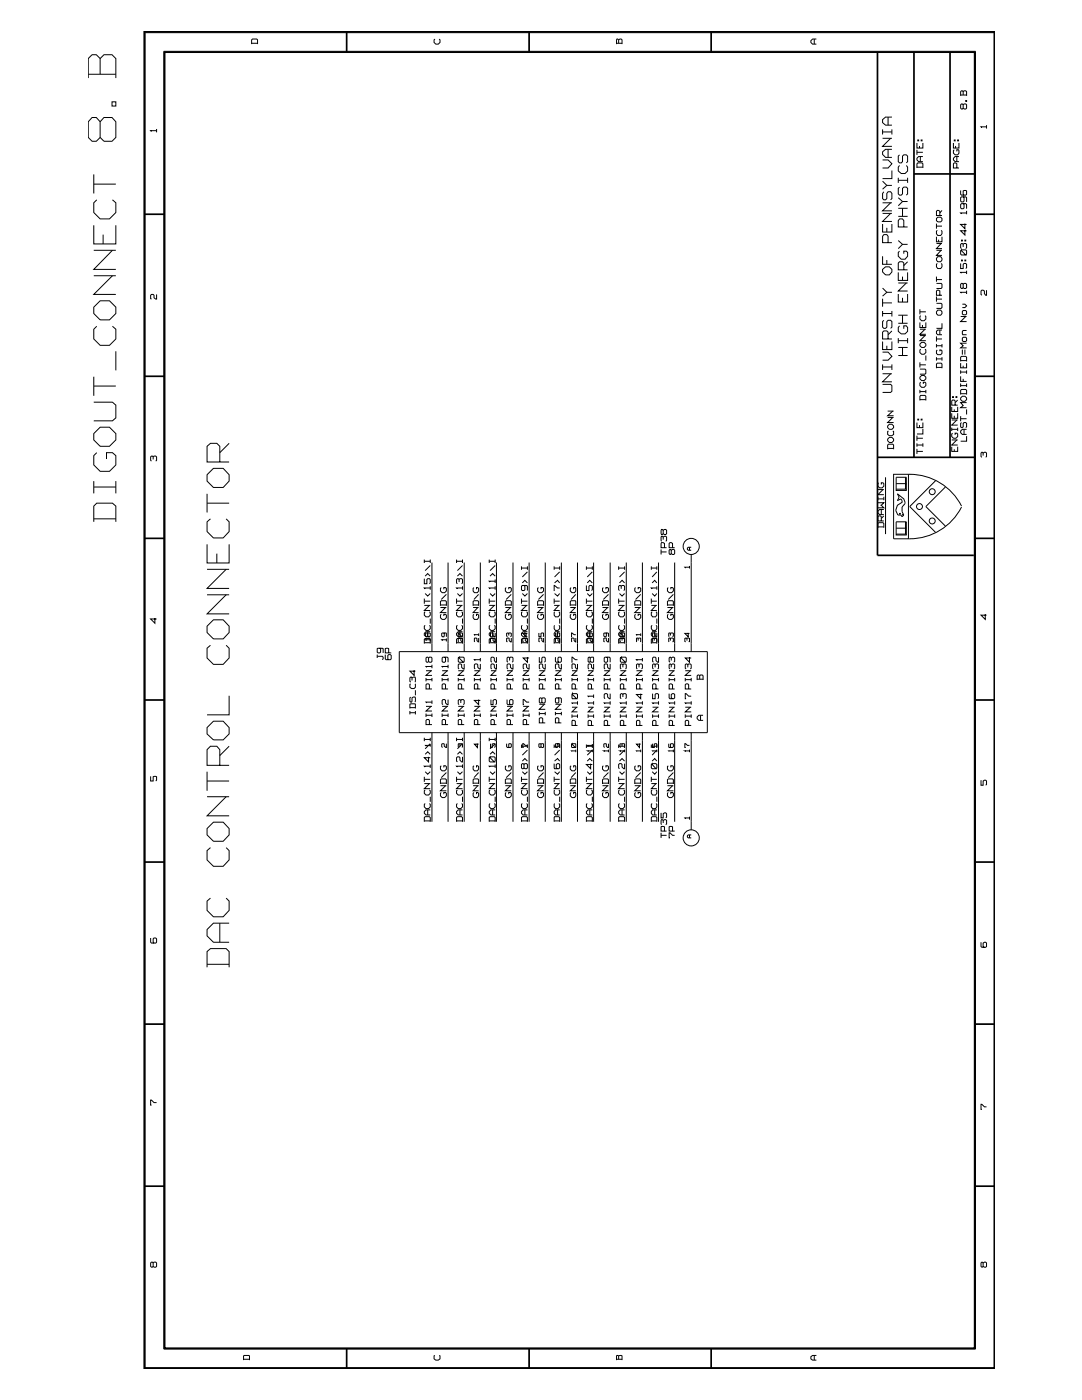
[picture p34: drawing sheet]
<svg xmlns="http://www.w3.org/2000/svg" width="216mm" height="279mm" viewBox="0 0 216 279" stroke-linecap="round" stroke-linejoin="round" font-family="sans-serif">
<g fill="none" stroke="#000" stroke-width=".2">
<path d="M17.6 14.8h5.5M20 14.8v-3.1l.7-.8h1.7l.7 .8v3.9M20 11.7l-.8-.8h-.8l-.8 .8v3.9M29 6.5h169.4v266.5h-169.4zM32.7 10.2h161.9v259h-161.9zM50.2 8.8v-.8l.2-.2h.8l.2 .2v.8M50.2 8.6h1.2M86.8 7.8l-.2 .2v.5l.4 .3h.5l.3-.3v-.5l-.2-.2M123 8.6h1.1M123.4 8.6v-.6l.6-.2 .1 .2v.8M123.4 8l-.3-.2-.1 1M162.5 7.8v1"/>
<path d="M162.9 7.8h-.8l-.3 .3v.4l.3 .3h.8M191.7 19h1.2M192.2 19v-.7l.2-.2h.3l.2 .2v.8M192.2 18.3l-.2-.2-.3 .2v.8M18.7 34.8v3.8M18.7 36.7h4.4M19.3 39.9l-.6 .6v1.9l1.3 1.3h1.8l1.3-1.3v-1.9l-.7-.6M20 24.3l-.8-.8h-.8l-.8 .8v3.1l.8 .8h.8l.8-.8M20.7 23.5h1.7l.7 .8v3.1l-.7 .8h-1.7l-.7-.8v-3.1zM22.4 20.3h.7v.9h-.7zM31.2 26.1h-1.1l.1 .1M31.2 25.7v.7"/>
<path d="M176.1 31.9h1.1l.8 .8-.8 .8h-1.1M176.1 25.8v1M176.1 36.2l.9 .8M176.1 27.6h1.9M176.1 26.3h1.9M176.4 38.3l-.3 .3v1l.3 .3h.3l.3-.3v-1l.2-.3h.5l.3 .3v1l-.3 .3M177.2 23.4v1.6M177.2 29.8v1.6M177.7 27.6l-1.6 1.6h1.9M178 37h-1l-.9 .8M178 34v1.6h-1.9M178 29.8h-1.3l-.6 .5v.5l.6 .6h1.3"/>
<path d="M178 23.4h-1.3l-.6 .5v.6l.6 .5h1.3M178 25.8v1M179.2 35.5v1M179.2 39.5l.9 .7M179.2 36h1.9M179.5 37.3l-.3 .3v1.1l.3 .2h.3l.3-.2v-1.1l.2-.3h.5l.3 .3v1.1l-.3 .2M179.5 33l-.3 .4v.7l.6 .5h.8l.5-.5v-.7l-.3-.4M179.5 30.9l-.3 .3v1.1l.3 .2h.3l.3-.2v-1.1l.2-.3h.5l.3 .3v1.1l-.3 .2M181.1 35.5v1M183 33.5v-.8l.1-.2h.9l.1 .2v.8M183 28.5v1h1.1v-1M183 33.4h1.1"/>
<path d="M183 29.9v1M183 30.4h1.1M183.1 27.9h.2v.2h-.2zM183.5 29.1v.4M183.6 31.2v1.1M183.8 27.9h.2v.2h-.2zM184.1 31.2h-.8l-.3 .4v.3l.3 .4h.8M190.2 28.5v1h1.1v-1M190.4 27.9h.2v.2h-.2zM190.4 29.9l-.2 .2v.5l.4 .3h.5l.2-.3v-.7h-.4v.3M190.7 29.1v.4M190.9 33.5v-.8l-.5-.2-.2 .2v.8h1.1"/>
<path d="M190.9 31.2v1.1M191.1 27.9h.2v.2h-.2zM191.3 31.2h-.7l-.4 .4v.3l.4 .4h.7M191.7 38v.8l.2 .1h.8l.2-.1v-.7h-.7v.7l.2 .1M192.2 39.3l.2 .2v.6l-.2 .2h-.3l-.2-.2v-.6l.2-.2h.8l.2 .2v.8M192.2 20.9l-.2-.2-.3 .2v.7l.2 .2 .3-.2M192.4 20.7h.3l.2 .2v.7l-.2 .2h-.3l-.2-.2v-.7zM192.7 20.1h.2v.1h-.2zM196.8 25.3h-1.1l.2 .2M196.8 25v.7M18.7 45v3.7h4.4v-3.7M18.7 50h4.4"/>
<path d="M18.7 55h4.4M20.6 46.8v1.9M22.4 55l-3.7 3.8h4.4M22.4 50l-3.7 3.8h4.4M31.2 58.8v.9l-.5-.3v-.5l-.1-.1h-.4l-.1 .1v.7l.1 .1M176.1 53.8l.6-.5h.8l.5 .5v.5l-.5 .6h-.8l-.6-.6zM176.1 51.1v1.6h1.9M176.1 44.7v1.6h1.9v-1.6M176.1 59.6v1.6M176.1 57.5l.9 .8M176.1 42.6h1.9M176.1 40.5h1.9"/>
<path d="M177 45.5v.8M177 51.9v.8M177.2 48.4v-1.2l-.2-.4h-.6l-.3 .4v1.2h1.9M177.7 42.6l-1.6 1.6h1.9M177.7 40.5l-1.6 1.6h1.9M178 58.3h-1l-.9 .8M179.2 58.7v1.6h1.9v-1.6M179.2 54.4v1.6h1.9v-1.6M179.2 56.5h1.9M179.2 48l.9 .8M179.2 43.2h1.9M179.2 41.6h1.9"/>
<path d="M179.5 50.1l-.3 .3v.7l.6 .6h.8l.5-.6v-.7l-.3-.3h-.5v.5M180.1 41.6v1.6M180.1 55.2v.8M180.1 59.4v.9M180.3 53.8v-1.3l-.2-.3h-.6l-.3 .3v1.3h1.9M180.3 45.3v-1.3l-.2-.3h-.6l-.3 .3v1.3h1.9M180.8 56.5l-1.6 1.6h1.9M181.1 48.8h-1l-.9 .8M181.1 40.2h-1l-.9 .9M181.1 52.2l-.8 .8M186.9 56.6h.9l.2 .1v.7l-.2 .2h-.9M186.9 47.2v1.1h1.1v-1.1"/>
<path d="M186.9 43.6l.2-.3h.6l.3 .3v.4l-.3 .3h-.6l-.2-.3zM186.9 44.6v1M186.9 55.2v1M186.9 59.2v1M186.9 59.7h1.1M186.9 55.8h1.1M186.9 50h1.1M186.9 48.6h1.1M186.9 45.1h1.1M187 52.6l-.1 .1v.6l.2 .3h.6l.3-.3v-.6l-.2-.1M187 46l-.1 .1v.6l.2 .3h.6l.3-.3v-.6l-.2-.1M187.1 51.2h.6l.3 .4v.3l-.3 .3h-.6l-.2-.3v-.3z"/>
<path d="M187.3 47.8v.5M187.5 58.9v-.8l-.5-.2-.1 .2v.8h1.1M187.5 43v-.8l-.5-.2-.1 .2v.8h1.1M187.8 50l-.9 1h1.1M187.8 48.6l-.9 1h1.1M188 42l-.5 .5M191.7 52.6v1h.5v-.9l.2-.1h.3l.2 .1v.7l-.2 .2M191.7 50l.2-.1v.1l.8 .9h-.8l-.2-.2zM191.9 51.9h.1v.2h-.1zM191.9 47.9h.1v.2h-.1zM191.9 49.9h.8l.2 .1v.7l-.2 .2M192.2 56.7l.2-.1h.3l.2 .1v.7l-.2 .2h-.3l-.2-.2z"/>
<path d="M192.2 56.7l-.2-.1-.3 .1v.7l.2 .2 .3-.2M192.2 49.3v-.5l-.3-.2-.2 .2v.6l.2 .2M192.2 48.8l.2-.2h.3l.2 .2v.6l-.2 .2M192.2 40.6l.2 .2v.7l-.2 .2h-.3l-.2-.2v-.7l.2-.2h.8l.2 .2v.9M192.5 51.9h.2v.2h-.2zM192.5 47.9h.2v.2h-.2zM192.5 45.9v1l-.8-.8h1.2M192.5 44.6v1l-.8-.8h1.2M192.9 58.3h-1.2l.2 .2M192.9 54.4h-1.2l.2 .1M192.9 42.5h-1.2l.2 .2M192.9 42.1v.7"/>
<path d="M192.9 54v.7M192.9 58v.7M196.8 57.9v1h-.1l-.3-.3v-.5l-.2-.2-.5 .2v.7l.2 .1M18.7 61.3l1.3-1.3h1.8l1.3 1.3v1.3l-1.3 1.2h-1.8l-1.3-1.2zM18.7 75.2v3.8M18.7 77h4.4M19.3 65.1l-.6 .6v1.9l1.3 1.3h1.8l1.3-1.3v-1.9l-.7-.6M23.1 70.1v3.8M176.1 76.7h1.6l.3 .3v1.1l-.3 .2h-1.6M176.1 70.3h1.1l.8 .8-.8 .8h-1.1M176.1 68.2v1.6h1.9v-1.6M176.1 74.6h1.9"/>
<path d="M176.1 62.1v1.1M176.1 72.7v1.1M176.1 73.2h1.9M176.1 62.6h1.9M176.1 60.5h1.9M176.4 63.9l-.3 .3v1.1l.3 .2h.3l.3-.2v-1.1l.2-.3h.5l.3 .3v1.1l-.3 .2M177 69v.8M177.2 67.6v-1.3l-.2-.3h-.6l-.3 .3v1.3h1.9M177.7 74.6l-1.6 1.6h1.9M178 62.1v1.1M178 72.7v1.1M178 66l-.8 .8"/>
<path d="M179.2 71h1.9M179.2 69.3h1.9M179.2 67.5v1M179.2 68h1.9M179.2 64.5h1.9M179.2 62.9h1.9M179.5 65l-.3 .4v.7l.6 .5h.8l.5-.5v-.7l-.3-.4h-.5v.6M180.1 62.9v1.6M180.1 69.3v1.7M181.1 67.5v1M183.6 79.9v-.8l.1-.2h.9l.1 .2v.8M183.6 73.7h1l.1 .1v.7l-.1 .2h-1"/>
<path d="M183.6 68.7l.3-.4h.5l.3 .4v.3l-.3 .3h-.5l-.3-.3zM183.6 64.3v1.1h1.1v-1.1M183.6 79.8h1.1M183.6 61.7v1M183.6 72.3v1M183.6 77.8v.7M183.6 78.1h1.1M183.6 72.8h1.1M183.6 67h1.1M183.6 65.7h1.1M183.6 62.2h1.1M183.7 76.3l-.1 .2v.5l.3 .3h.5l.3-.3v-.5l-.1-.2h-.4v.3"/>
<path d="M183.7 69.7l-.1 .1v.6l.3 .3h.5l.3-.3v-.6l-.1-.1M183.7 63l-.1 .2v.5l.3 .3h.5l.3-.3v-.5l-.1-.2M183.9 74.9h.5l.3 .4v.3l-.3 .3h-.5l-.3-.3v-.3zM184.1 64.9v.5M184.6 67l-1 1h1.1M184.6 65.7l-1 1h1.1M184.7 71v1M184.7 77.8v.7M186.9 73.5v-.9l.1-.1h.8l.2 .1v.9M186.9 60.5h.9l.2 .2v.7l-.2 .2h-.9M186.9 73.3h1.1M186.9 67.1v1.1"/>
<path d="M186.9 68.7v.6M186.9 71.3v.7M186.9 71.6h1.1M186.9 69h1.1M186.9 67.6h1.1M187 69.8l-.1 .2v.5l.2 .3h.6l.3-.3v-.5l-.5-.2v.3M187.1 61.9h.6l.3 .3v.4l-.3 .3h-.6l-.2-.3v-.4zM187.5 65.9v.9M188 65.9h-.9l-.2 .2v.4l.2 .3h.9M188 64.5v1h-1.1M188 68.7v.6M188 71.3v.7"/>
<path d="M190.1 79.2h.1v.1h-.1zM190.8 79.2h.1v.1h-.1zM191.1 79.8l-.5 .5M191.7 79.4l.3-.3h.5l.4 .3v.4l-.4 .3h-.5l-.3-.3zM191.7 78.7v-.8l.2-.2h.8l.2 .2v.8M191.7 75.1v1h1.2M191.7 72.5v.9h1.2v-.9M191.7 72.1v-.8l.2-.2h.8l.2 .2v.8M191.7 73.9v.7M191.7 76.5v.7M191.7 78.6h1.2M191.7 77h1.2"/>
<path d="M191.7 74.3h1.2M191.7 72h1.2M191.7 63.2h1.2M192 67.5l.2-.2h.5l.2 .2v.5l-.2 .2h-.5l-.2-.2zM192 60.7h.5l.4 .3-.4 .4h-.5M192 69.8v1M192 66.8h.9M192.2 62h.5l.2 .1v.6l-.2 .1h-.5l-.2-.1v-.6zM192.2 73v.4M192.2 75.6v.5M192.5 69.8v1M192.7 63.2l-1 1h1.2"/>
<path d="M192.9 68.5h-1.2l.5 .5-.5 .4h1.2M192.9 66h-.7l-.2 .1v.5l.2 .2M192.9 73.9v.7M192.9 76.5v.7M18.7 80.3h3.7l.7 .6v2.5l-.7 .6h-3.7M18.7 96v2.5M18.7 97.2h4.4M19.3 90.3l-.6 .6v1.9l1.3 1.3h1.8l1.3-1.3v-1.9l-.7-.6h-1.1v1.3M20 85.3h1.8l1.3 1.2v1.3l-1.3 1.3h-1.8l-1.3-1.3v-1.3zM23.1 96v2.5M30.6 91.7v-.5l-.4-.2-.1 .2v.7l.1 .1M30.6 91.2l.1-.2h.4l.1 .2v.7l-.1 .1"/>
<path d="M41.3 94.7l1.3-1.2h1.9l1.2 1.2v1.3l-1.2 1.3h-1.9l-1.3-1.3zM41.3 98.6v3.7M43.9 92.2v-3.1l-.6-.6h-1.3l-.7 .6v3.1h4.4M45.7 88.5l-1.8 1.8M175.2 99.1v.7M175.2 99.6h1.2M175.2 97.7h1.2M175.3 96.4l-.1 .1v.5l.3 .4h.5l.4-.4v-.5l-.2-.1h-.3v.3M176.2 97.7l-1 1h1.2M176.4 99.1v.7M176.7 95.2v11.4M177.1 89.7v-.9l.2-.2h.8l.2 .2v.9"/>
<path d="M177.1 89.5h1.2M177.1 83.3h1.2M177.1 82h1.2M177.3 86l-.2 .1v.6l.4 .3h.5l.3-.3v-.6l-.2-.1M177.5 87.3h.5l.3 .3v.4l-.3 .3h-.5l-.4-.3v-.4zM177.5 84.7h.5l.3 .3v.3l-.3 .4h-.5l-.4-.4v-.3zM178.1 83.3l-1 1h1.2M178.1 82l-1 1h1.2M178.3 94.6v12.9a16.5 16.5 0 0 0 7.8-.9 11.6 11.6 0 0 0 5.8-5.4M178.3 94.7h3.3M178.8 95.2h2v2.7h-2zM178.8 96.5h2"/>
<path d="M179.1 98.6l1.2 1 .3 .6v.3l-.6 .7v.9l.3 .7-.3 .3-.3-.3h-.5l-.5-.9 .4-1.1 .9-.6v-.3l-.3-.3-.6 .3 .3-.7zM180.7 95.2v2.4h-1.9M181.3 94.7v12.8M181.5 94.7a11.6 11.6 0 0 1 10.4 6.3M183 84.3v1h1.1v-1M183 87v1M183 88.5v.7M183 89.6v1M183 90.1h1.1M183 88.8h1.1M183 87.5h1.1M183.1 83.7h.2v.1h-.2z"/>
<path d="M183.5 84.8v.5M183.8 83.7h.2v.1h-.2zM184.1 85.6v1h-1.1M184.1 88.5v.7M186.7 95.9l-5.2 5.2 5.2 5.2M188.6 97.2l-3.9 3.9 3.9 3.9M189.9 89.2v.9h1.2v-.9M189.9 82.5v1h1.2v-1M189.9 81.2v.9h1.2v-.9M189.9 87.8h1.2M189.9 85.3v.7M189.9 85.7h1.2"/>
<path d="M189.9 83.8h1.2M190.1 86.4l-.2 .2v.5l.3 .4h.6l.3-.4v-.5l-.2-.2h-.3v.4M190.4 81.7v.4M190.4 83v.5M190.4 89.7v.4M190.6 80.9v-.9l-.2-.2h-.3l-.2 .2v.9h1.2M190.9 87.8l-1 1h1.2M190.9 83.8l-1 1h1.2M191.1 85.3v.7M191.7 83.1v1M191.7 83.6h1.2M191.9 84.3l-.2 .2v.7l.3 .1 .2-.1v-.7l.2-.2h.3l.2 .2v.7l-.2 .1"/>
<path d="M192.4 85.7v1M192.9 87v1.1h-1.2M192.9 85.7h-.9l-.3 .3v.4l.3 .3h.9M192.9 80.3h-1.2l.5 .6-.5 .5h1.2M192.9 81.7v1M196.2 90.9v-.5l-.3-.1-.2 .1v.7l.2 .2M196.2 90.4l.2-.1 .4 .1v.7l-.1 .2M18.7 104.1v-3.1l.6-.6h3.1l.7 .6v3.1M18.7 103.5h4.4M41.3 108.6v3.8h4.4v-3.8M41.3 118.7h4.4M41.3 113.6h4.4"/>
<path d="M41.3 100.4h4.4M42 103.5l-.7 .6v2l1.3 1.3h1.9l1.2-1.3v-2l-.6-.6M43.3 110.5v1.9M45.1 118.7l-3.8 3.8h4.4M45.1 113.6l-3.8 3.8h4.4M84.7 115.5v1h.5v-.8l.1-.2h.4l.2 .2v.6l-.2 .2M84.7 111.7v.7M84.7 119.5v1M84.7 120h1.2M84.7 112h1.2M84.8 118.4l.5 .6 .6-.6M84.8 115l.5-.5 .6 .5"/>
<path d="M85.9 117.3h-1.2l.1 .2M85.9 111.7v.7M85.9 117v.7M85.9 112.9l-1.1 1M86.2 112.3v17.7M88.1 117.3l-.2 .1v.5l.3 .4h.5l.4-.4v-.5l-.2-.1h-.3v.3M89.1 118.6l-1 1M89.4 112.3v17.7M91.1 111.7v.7M91.1 119.5v1M91.1 120h1.2M91.1 112h1.2"/>
<path d="M91.3 118.4l.5 .6 .5-.6M91.3 115l.5-.5 .5 .5M91.6 116.2v-.5l-.3-.2-.2 .2v.6l.2 .2M91.6 115.7l.2-.2h.3l.2 .2v.6l-.2 .2M92.3 117.3h-1.2l.2 .2M92.3 111.7v.7M92.3 117v.7M92.3 112.9l-1 1M92.6 112.3v17.7M94.6 117.3l-.2 .1v.5l.3 .4h.5l.3-.4v-.5l-.2-.1h-.2v.3M95.5 118.6l-.9 1M95.8 112.3v17.7"/>
<path d="M97.6 111.7v.7M97.6 119.5v1M97.6 120h1.2M97.6 112h1.2M97.8 118.4l.5 .6 .5-.6M97.8 115l.5-.5 .5 .5M98.8 117.3h-1.2l.2 .2M98.8 116h-1.2l.2 .2M98.8 111.7v.7M98.8 115.7v.6M98.8 117v.7M98.8 112.9l-1 1"/>
<path d="M99.1 112.3v17.7M101 117.3l-.2 .1v.5l.4 .4h.5l.3-.4v-.5l-.1-.1h-.4v.3M102 118.6l-1 1M102.4 112.3v17.7M104.1 113v.7M104.1 119.5v1M104.1 120h1.1M104.1 113.4h1.1M104.2 118.4l.5 .6 .5-.6M104.2 116.3l.5-.5 .5 .5M104.6 116.8l.1 .2v.7l-.1 .2h-.4l-.1-.2v-.7l.1-.2h.9l.1 .2v.9M105.2 113v.7"/>
<path d="M105.2 114.1l-1 1M105.6 112.3v17.7M107.4 117.3l-.1 .1v.5l.3 .4h.5l.4-.4v-.5l-.2-.1h-.4v.3M108.5 118.6l-1.1 1M108.8 112.3v17.7M110.6 113v.7M110.6 119.5v1M110.6 120h1.1M110.6 113.4h1.1M110.7 118.4l.6 .6 .4-.6M110.7 116.3l.6-.5 .4 .5M111.7 117.3h-.4l-.7-.5 .1 1.1"/>
<path d="M111.7 113v.7M111.7 114.1l-1 1M112 112.3v17.7M114 117.3l-.2 .1v.5l.3 .4h.5l.3-.4-.1-.6h-.3v.3M114.9 118.6l-.9 1M115.2 112.3v17.7M117 116.8v1.1h.5v-.9l.2-.2h.3l.2 .2v.7l-.2 .2M117 113v.7M117 119.5v1M117 120h1.2M117 113.4h1.2M117.2 118.4l.5 .6 .5-.6"/>
<path d="M117.2 116.3l.5-.5 .5 .5M118.2 113v.7M118.2 114.1l-1 1M118.4 112.3v17.7M120.4 117.3l-.2 .1v.5l.4 .4h.5l.3-.4v-.5l-.2-.1h-.3v.3M121.4 118.6l-1 1M121.8 112.3v17.7M123.4 113v.7M123.4 119.5v1M123.4 120h1.2M123.4 113.4h1.2M123.6 118.4l.5 .6 .5-.6"/>
<path d="M123.6 116.3l.5-.5 .5 .5M124 117.5v-.5l-.4-.2-.2 .2v.7l.2 .2M124 117l.1-.2h.4l.1 .2v.7l-.1 .2M124.6 113v.7M124.6 114.1l-1 1M125 112.3v17.7M126.8 117.3l-.1 .1v.5l.3 .4h.5l.3-.4v-.5l-.1-.1h-.4v.3M127.8 118.6l-1 1M128.2 112.3v17.7M130 113v.7M130 119.5v1M130 120h1.1"/>
<path d="M130 113.4h1.1M130.1 118.4l.5 .6 .5-.6M130.1 116.3l.5-.5 .5 .5M131.1 117.3h-1.1l.1 .2M131.1 113v.7M131.1 117v.7M131.1 114.1l-1 1M131.4 112.3v17.7M131.9 109.6v1.1M131.9 110.2h1.1M132.3 107.7v-.5l-.3-.2v1M132.3 107.2l.3-.2 .4 .2v.7l-.2 .1"/>
<path d="M132.3 105.8l.3-.1 .4 .1v.7l-.2 .2-.5-.2zM132.3 105.8l-.1-.1-.3 .1 .1 .9 .3-.2M132.6 109.3v-.8l-.6-.2-.1 1h1.1M133.3 117.3l-.1 .1v.5l.3 .4h.5l.4-.4v-.5l-.2-.1h-.3v.3M133.9 109.8l.3-.2 .4 .2v.7l-.1 .2-.6-.2zM133.9 109.8l-.1-.2-.3 .2v.7l.2 .2 .2-.2M134.2 109.3v-.8l-.5-.2-.2 .2v.8h1.1M134.4 118.6l-1.1 1M134.6 112.3v17.7M137.6 113.2h-.9l.1 .2M137.6 109.2v.6M137.6 112.9v.6"/>
<path d="M137.9 109.2h-.6l-.1 .2 .1 .4h.6M137.9 110.7v19.3M175.2 105.3v-.8l.1-.2h.9l.2 .2v.8M175.2 100.3h1.2l-.5 .5M175.2 105.2h1.2M175.7 100.8h.2l.5 .5h-1.2M175.9 104v-.9l-.2-.1h-.4l-.1 .1v.9h1.2M175.9 101.7v1M176.4 101.7h-.9l-.3 .3v.4l.3 .3h.9M176.4 103l-.5 .5M178.8 104.1h2v2.7h-2zM178.8 105.4h2"/>
<path d="M180 102.6l.3 .3M180.7 104.1v2.5h-1.9M30.9 123.4v1l-.8-.9h1.1M41.3 125l1.3-1.3h1.9l1.2 1.3v1.2l-1.2 1.3h-1.9l-1.3-1.3zM42 128.8l-.7 .6v1.9l1.3 1.3h1.9l1.2-1.3v-1.9l-.6-.6M45.7 138.9v3.8h-4.4M75.3 131h1l.2 .1v.4l-.2 .2M75.3 130.6v.7M75.8 129.4l.1 .1v.6l-.1 .2h-.4l-.1-.2v-.6l1-.1 .2 .1v.8M76.9 130.6v.9l.1 .2h.9l.2-.2v-.7l-.2-.2h-.3l-.2 .2v.7l.2 .2M77.6 130.3v-.8h-.7v.8h1.2M79.7 130h61.4v16.2h-61.4z"/>
<path d="M82 139.1l-.2 .2v.7l.3 .1 .1-.8 .6-.2v1M82 136.5l-.2 .1v.6l.3 .2h.5l.3-.2-.1-.7M82.2 135.8v-.5l-.2-.2-.2 .2v.7l.2 .1M82.2 135.3l.6-.2v1M82.6 133.8v1l-.8-.9h1.1M82.9 137.8v1M84.7 128.4v-.8l.1-.2h.9l.2 .2v.8M84.7 128.3h1.2M84.7 120.8h1.2M84.8 124.8l-.1 .2v.5l.3 .3h.5l.4-.3v-.5l-.2-.2M84.8 122.1l-.1 .2v.5l.3 .3h.5l.4-.3v-.5l-.2-.2M85 135.3v.7"/>
<path d="M85 135.6h1.2M85 133.9h1.2M85.3 126.4h-.4v.5l.2 .2 .2-.2M85.3 126.1v1M85.4 126.3l.5 .1v.5l-.2 .2h-.3l-.1-.2zM85.5 131.3l.2-.2h.3l.2 .2v.7l-.2 .2h-.3l-.2-.2zM85.5 131.3l-.2-.2-.3 .2v.7l.2 .2 .3-.2M85.7 137.5v-.8l-.2-.2h-.3l-.2 .2v.8h1.2M85.7 120.8l-1 1h1.2M85.9 127.7h-1l.2 .1M85.9 126.1h-.9l-.3 .3v.3l.3 .4h.9M85.9 123.4v1.1"/>
<path d="M85.9 127.4v.6M86 133.9l-1 .9h1.2M86.2 133h-1.2l.2 .2M86.2 132.7v.6M86.2 135.3v.7M86.2 139.8v.7M87.9 120.9v-.8l.2-.2h.8l.2 .2v.8M87.9 121.2h1.2M87.9 120.7h1.2M88.1 122.6l-.2 .2v.5l.3 .3h.5l.4-.3v-.5l-.2-.2h-.3v.3M88.2 135.3v.7M88.2 135.6h1.2"/>
<path d="M88.2 133.9h1.2M88.6 126.3v.8l-.5-.2v-.5l.9-.1 .1 .8M88.7 131.1l.2 .2v.7l-.2 .2h-.3l-.2-.2v-.7l.2-.2h.8l.2 .2v.9M88.9 137.5v-.8l-.2-.2h-.3l-.2 .2v.8h1.2M88.9 121.2l-1 1.1h1.2M89.1 127.7h-1l.2 .1M89.1 127.4v.6M89.2 133.9l-1 .9h1.2M89.4 139.6v1l-.5-.3v-.5l-.2-.2h-.3l-.2 .2v.7l.2 .1M89.4 133h-1.2l.2 .2M89.4 132.7v.6M89.4 135.3v.7"/>
<path d="M91.1 128.4v-.8l.2-.2h.8l.2 .2v.8M91.1 128.3h1.2M91.1 120.8h1.2M91.3 124.8l-.2 .2v.5l.3 .3h.5l.4-.3v-.5l-.2-.2M91.3 122.1l-.2 .2v.5l.3 .3h.5l.4-.3v-.5l-.2-.2M91.4 131.3l.2-.2v.2l.9 .9h-.9l-.2-.2zM91.4 135.3v.7M91.4 135.6h1.2M91.4 133.9h1.2M91.5 126.3l.7 .8h-.7zM91.5 126.3l.8 .1-.1 .7M91.6 131.1h.9l.1 .2v.7l-.1 .2"/>
<path d="M91.8 126.1v1M91.9 139.8l.2-.2h.4l.1 .2v.7l-.1 .1M92.1 137.5v-.8l-.2-.2h-.3l-.2 .2v.8h1.2M92.1 120.8l-1 1h1.2M92.3 127.3v.8l-.4-.3v-.4h-.5l.1 .7M92.3 126.1h-.9l-.3 .3v.3l.3 .4h.9M92.3 123.4v1.1M92.5 133.9l-1.1 .9h1.2M92.6 132.5v1l-.5-.3v-.5l-.2-.2h-.3l-.2 .2v.6l.2 .2M92.6 135.3v.7M94.4 120.9v-.8l.2-.2h.7l.2 .2v.8M94.4 121.2h1.1"/>
<path d="M94.4 120.7h1.1M94.6 122.6l-.2 .2v.5l.3 .3h.5l.3-.3v-.5l-.2-.2h-.2v.3M94.7 135.3v.7M94.7 135.6h1.1M94.7 133.9h1.1M95.3 137.5v-.8l-.1-.2h-.4l-.1 .2v.8h1.1M95.3 121.2l-.9 1.1h1.1M95.5 139.6v1l-.8-.8h1.1M95.5 127.3v.8l-.3-.3v-.4h-.5v.7M95.5 126.7h-.8v.1M95.5 126.4v.5M95.7 133.9l-1 .9h1.1"/>
<path d="M95.8 132.5v1l-.5-.3v-.5l-.1-.2h-.4l-.1 .2v.6l.1 .2M95.8 131.7h-1.1l.1 .1M95.8 131.3v.7M95.8 135.3v.7M97.6 128.4v-.8l.2-.2h.8l.2 .2v.8M97.6 128.3h1.2M97.6 120.8h1.2M97.8 124.8l-.2 .2v.5l.4 .3h.5l.3-.3v-.5l-.2-.2M97.8 122.1l-.2 .2v.5l.4 .3h.5l.3-.3v-.5l-.2-.2M98 139.6v1h.4v-.8l.2-.2 .5 .2v.7l-.2 .1M98 135.3v.7M98 135.6h1.1"/>
<path d="M98 133.9h1.1M98.3 126.1v1M98.6 137.5v-.8l-.5-.2-.1 .2v.8h1.1M98.6 120.8l-1 1h1.2M98.8 127.3v.8l-.4-.3v-.4l-.2-.1-.3 .1 .1 .7M98.8 126.3v.8l-.4-.3v-.4l-.2-.1-.3 .1 .1 .7M98.8 126.1h-.8l-.4 .3v.3l.4 .4h.8M98.8 123.4v1.1M98.9 133.9l-.9 .9h1.1M99.1 132.5v1h-.2l-.3-.3v-.5l-.2-.2-.4 .2v.6l.1 .2M99.1 131.1v1.1h-.2l-.3-.4v-.5l-.2-.2-.4 .2v.7l.1 .2M99.1 135.3v.7"/>
<path d="M100.8 120.9v-.8l.2-.2h.9l.1 .2v.8M100.8 121.2h1.2M100.8 120.7h1.2M101 122.6l-.2 .2v.5l.4 .3h.5l.3-.3v-.5l-.1-.2h-.4v.3M101.2 139.6v.9l.1 .1h.9l.2-.1v-.7l-.2-.2h-.3l-.2 .2v.7l.2 .1M101.2 135.3v.7M101.2 135.6h1.2M101.2 133.9h1.2M101.5 126.8v-.4h-.4v.5l.2 .2M101.5 126.4h.5v.5l-.1 .2M101.7 131.8v-.5l-.4-.2-.1 .2v.7l.1 .2M101.7 131.3l.2-.2h.3l.2 .2v.7l-.2 .2"/>
<path d="M101.9 137.5v-.8l-.2-.2h-.4l-.1 .2v.8h1.2M101.9 121.2l-1.1 1.1h1.2M102 127.3v.8l-.4-.3-.1-.5-.4 .1v.6l.2 .1M102.2 133.9l-1 .9h1.2M102.4 132.5v1l-.5-.3v-.5l-.2-.2h-.4l-.1 .2v.6l.1 .2M102.4 135.3v.7M104.1 128.4v-.8l.1-.2h.9l.1 .2v.8M104.1 128.3h1.1M104.1 120.8h1.1M104.2 124.8l-.1 .2v.5l.3 .3h.5l.3-.3v-.5l-.1-.2M104.2 122.1l-.1 .2v.5l.3 .3h.5l.3-.3v-.5l-.1-.2M104.4 135.3v.7"/>
<path d="M104.4 135.6h1.2M104.4 133.9h1.2M104.7 126.1v1M105 126.3v.8l-.7-.7h.9M105.1 137.5v-.8l-.2-.2h-.3l-.2 .2v.8h1.2M105.1 120.8l-1 1h1.1M105.2 131.1v1.1l-.8-.9h1.2M105.2 127.3v.8l-.4-.3-.1-.5-.4 .1v.6l.2 .1M105.2 126.1h-.8l-.3 .3v.3l.3 .4h.8M105.2 123.4v1.1M105.4 133.9l-1 .9h1.2M105.6 132.5v1l-.5-.3v-.5l-.2-.2h-.3l-.2 .2v.6l.2 .2"/>
<path d="M105.6 135.3v.7M107.3 120.9v-.8l.1-.2h.9l.2 .2v.8M107.3 121.2h1.2M107.3 120.7h1.2M107.4 122.6l-.1 .2v.5l.3 .3h.5l.4-.3v-.5l-.2-.2h-.4v.3M107.5 126.3v.8h.4v-.7l.5-.1v.8M107.6 131.1v1.1h.5v-.9l.2-.2h.3l.2 .2v.7l-.2 .2M107.6 135.3v.7M107.6 135.6h1.2M107.6 133.9h1.2M108.1 139.4l.2-.1h.3l.2 .1v.7l-.2 .2h-.3l-.2-.2zM108.1 139.4l-.2-.1-.3 .1v.7l.2 .2 .3-.2"/>
<path d="M108.3 137.5v-.8l-.2-.2h-.3l-.2 .2v.8h1.2M108.3 121.2l-1 1.1h1.2M108.5 127.3v.8l-.4-.3v-.4h-.6v.6l.2 .1M108.6 133.9l-1 .9h1.2M108.8 132.5v1l-.5-.3v-.5l-.2-.2h-.3l-.2 .2v.6l.2 .2M108.8 135.3v.7M110.6 128.4l.1-1h.8l.2 .2v.8M110.6 128.3h1.1M110.6 120.8h1.1M110.7 124.8l-.1 .7 .2 .3h.5l.4-.3v-.5l-.2-.2M110.7 122.1l-.1 .7 .2 .3h.5l.4-.3v-.5l-.2-.2M110.8 131.1v.9l.2 .2h.8l.2-.2v-.7l-.2-.2h-.3l-.2 .2v.7l.2 .2"/>
<path d="M110.8 126.3l.1 .8h.7l.1-.7h-.5v.5l.1 .2M110.8 135.3v.7M110.8 135.6h1.2M110.8 133.9h1.2M111.3 126.1v1M111.3 139.3l.2 .1v.7l-.2 .2h-.3l-.2-.2v-.7l.2-.1h.8l.2 .1v.9M111.5 137.5v-.8l-.2-.2h-.3l-.2 .2v.8h1.2M111.5 120.8l-.9 1h1.1M111.7 127.3v.8l-.4-.3v-.4h-.5l.1 .7M111.7 126.1h-.9l-.2 .3v.3l.2 .4h.9M111.7 123.4v1.1M111.8 133.9l-1 .9h1.2"/>
<path d="M112 132.5v1l-.5-.3v-.5l-.2-.2h-.3l-.2 .2v.6l.2 .2M112 135.3v.7M113.8 120.9v-.8l.2-.2h.8l.1 1M113.8 121.2h1.1M113.8 120.7h1.1M114 122.6l-.2 .2v.5l.3 .3h.5l.3-.3-.1-.7h-.3v.3M114.1 135.3v.7M114.1 135.6h1.1M114.1 133.9h1.1M114.2 138.4v.2l.9 .8h-.9zM114.2 138.4h.9l.1 .2v.7l-.1 .1M114.8 137.5v-.8l-.6-.2-.1 1h1.1"/>
<path d="M114.8 121.2l-1 1.1h1.1M114.9 127.3v.8l-.3-.3v-.4h-.6l.1 .7M114.9 126.7h-.3l-.6-.4 .1 .8M115.1 133.9l-1 .9h1.1M115.2 132.5v1h-.1l-.3-.3v-.5l-.2-.2h-.4l-.1 .2 .1 .8M115.2 131.7h-.4l-.7-.6 .1 1.1M115.2 135.3v.7M115.2 140v.6M117 128.4v-.8l.2-.2h.8l.2 .2v.8M117 128.3h1.2M117 120.8h1.2M117.2 124.8l-.2 .2v.5l.3 .3h.6l.3-.3v-.5l-.2-.2"/>
<path d="M117.2 122.1l-.2 .2v.5l.3 .3h.6l.3-.3v-.5l-.2-.2M117.3 135.3v.7M117.3 135.6h1.1M117.3 133.9h1.1M117.7 126.4h-.4v.5l.1 .2 .3-.2M117.7 126.1v1M117.8 131.3l.6-.2v1.1l-.6-.2zM117.8 131.3l-.1-.2-.4 .2v.7l.2 .2 .3-.2M117.8 126.3l.4 .1v.5l-.2 .2h-.2l-.1-.2zM118 137.5v-.8l-.5-.2-.2 .2v.8h1.1M118 120.8l-1 1h1.2M118.2 127.3v.8l-.4-.3-.1-.5-.4 .1v.6l.1 .1"/>
<path d="M118.2 126.1h-.9l-.3 .3v.3l.3 .4h.9M118.2 123.4v1.1M118.4 133.9l-1.1 .9h1.1M118.4 138.9h-1.1l.2 .2M118.4 132.5v1l-.4-.3v-.5l-.2-.2-.5 .2v.6l.2 .2M118.4 135.3v.7M118.4 138.6v.7M118.4 140v.6M120.2 120.9v-.8l.2-.2h.8l.2 .2v.8M120.2 121.2h1.2M120.2 120.7h1.2M120.4 122.6l-.2 .2v.5l.4 .3h.5l.3-.3v-.5l-.2-.2h-.3v.3"/>
<path d="M120.6 135.3v.7M120.6 135.6h1.2M120.6 133.9h1.2M120.9 126.3v.8l-.4-.2v-.5l.7-.1 .2 .1v.7M121.1 131.1l.1 .2v.7l-.1 .2h-.4l-.1-.2v-.7l.1-.2h.9l.2 .2v.9M121.2 137.5v-.8l-.1-.2h-.4l-.1 .2v.8h1.2M121.2 121.2l-1 1.1h1.2M121.4 127.3v.8l-.4-.3-.1-.5-.4 .1v.6l.1 .1M121.6 133.9l-1 .9h1.2M121.8 138.4v1l-.6-.3v-.5l-.1-.2h-.4l-.1 .2v.7l.1 .1M121.8 132.5v1l-.6-.3v-.5l-.1-.2h-.4l-.1 .2v.6l.1 .2M121.8 135.3v.7"/>
<path d="M121.8 140v.6M123.4 128.4v-.8l.2-.2h.9l.1 .2v.8M123.4 128.3h1.2M123.4 120.8h1.2M123.6 124.8l-.2 .2v.5l.4 .3h.5l.3-.3v-.5l-.1-.2M123.6 122.1l-.2 .2v.5l.4 .3h.5l.3-.3v-.5l-.1-.2M123.7 126.4l.2-.1 .6 .8h-.6l-.2-.2zM123.8 131.3l.2-.2v.2l.8 .9h-.8l-.2-.2zM123.8 135.3v.7M123.8 135.6h1.2M123.8 133.9h1.2M123.9 126.3l.7 .1-.1 .7"/>
<path d="M124 131.1h.8l.2 .2v.7l-.2 .2M124.1 127.8v-.4h-.4v.6l.2 .1M124.1 127.4h.5l-.1 .7M124.1 126.1v1M124.3 139.1v-.5l-.3-.2-.2 .2v.7l.2 .1M124.3 138.6l.2-.2h.3l.2 .2v.7l-.2 .1M124.3 133.2v-.5l-.3-.2-.2 .2v.6l.2 .2M124.3 132.7l.2-.2h.3l.2 .2v.6l-.2 .2M124.5 137.5v-.8l-.2-.2h-.3l-.2 .2v.8h1.2M124.5 120.8l-1.1 1h1.2M124.6 126.1h-.8l-.4 .3v.3l.4 .4h.8M124.6 123.4v1.1"/>
<path d="M124.8 133.9l-1 .9h1.2M125 135.3v.7M125 140v.6M126.7 120.9v-.8l.1-.2h.9l.1 .2v.8M126.7 121.2h1.1M126.7 120.7h1.1M126.8 122.6l-.1 .2v.5l.3 .3h.5l.3-.3v-.5l-.1-.2h-.4v.3M127 135.3v.7M127 135.6h1.2M127 133.9h1.2M127.3 127.8v-.4l-.2-.1v.8M127.3 127.4h.5v.7"/>
<path d="M127.5 133.2v-.5l-.3-.2-.2 .2v.6l.2 .2M127.5 132.7l.2-.2h.3l.2 .2v.6l-.2 .2M127.7 137.5v-.8l-.2-.2h-.3l-.2 .2v.8h1.2M127.7 121.2l-1 1.1h1.1M127.8 138.4v1l-.8-.8h1.2M127.8 126.7h-.8l.1 .1M127.8 126.4v.5M128 133.9l-1 .9h1.2M128.2 131.7h-1.2l.2 .1M128.2 131.3v.7M128.2 135.3v.7M128.2 140v.6"/>
<path d="M130 128.4v-.8l.1-.2h.8l.2 .2v.8M130 128.3h1.1M130 120.8h1.1M130.1 124.8l-.1 .2v.5l.2 .3h.6l.3-.3v-.5l-.2-.2M130.1 122.1l-.1 .2v.5l.2 .3h.6l.3-.3v-.5l-.2-.2M130.2 138.4v1h.5v-.8l.2-.2h.3l.2 .2v.7l-.2 .1M130.2 135.3v.7M130.2 135.6h1.2M130.2 133.9h1.2M130.6 127.8v-.4l-.3-.1v.8M130.6 127.4h.5l-.1 .7M130.6 126.1v1"/>
<path d="M130.7 133.2v-.5l-.3-.2-.2 .2v.6l.2 .2M130.7 132.7l.2-.2h.3l.2 .2v.6l-.2 .2M130.9 137.5v-.8l-.2-.2h-.3l-.2 .2v.8h1.2M130.9 120.8l-.9 1h1.1M131.1 126.3v.8l-.4-.3v-.4l-.1-.1-.4 .1 .1 .7M131.1 126.1h-.9l-.2 .3v.3l.2 .4h.9M131.1 123.4v1.1M131.2 133.9l-1 .9h1.2M131.4 131.1v1.1l-.5-.4v-.5l-.2-.2h-.3l-.2 .2v.7l.2 .2M131.4 135.3v.7M131.4 140v.6M133.2 120.9v-.8l.1-.2h.9l.2 .2v.8"/>
<path d="M133.2 121.2h1.2M133.2 120.7h1.2M133.3 122.6l-.1 .2v.5l.3 .3h.5l.4-.3v-.5l-.2-.2h-.3v.3M133.5 138.4v.9l.2 .1h.8l.1-.1v-.7l-.1-.2-.6 .2v.7l.3 .1M133.5 135.3v.7M133.5 135.6h1.1M133.5 133.9h1.1M133.8 127.8v-.4l-.3-.1v.8M133.8 127.4h.6v.6l-.2 .1M133.8 126.8v-.4l-.3-.1v.8M133.8 126.4h.6v.5l-.2 .2M133.9 133.2v-.5l-.2-.2-.2 .2v.6l.2 .2"/>
<path d="M133.9 132.7l.3-.2 .4 .2v.6l-.1 .2M133.9 131.8v-.5l-.2-.2-.2 .2v.7l.2 .2M133.9 131.3l.3-.2 .4 .2v.7l-.1 .2M134.2 137.5v-.8l-.5-.2-.2 .2v.8h1.1M134.2 121.2l-1 1.1h1.2M134.5 133.9l-1 .9h1.1M134.6 135.3v.7M134.6 140v.6M136.7 135.3v.7M136.7 135.6h1.2M136.7 133.9h1.2M137.1 127.8v-.4h-.4v.6l.1 .1"/>
<path d="M137.1 127.4h.5v.6l-.2 .1M137.2 133.2v-.5l-.3-.2-.2 .2v.6l.2 .2M137.2 132.7l.2-.2h.4l.1 .2v.6l-.1 .2M137.3 126.3v.8l-.6-.7h.9M137.4 137.5v-.8l-.2-.2h-.3l-.2 .2v.8h1.2M137.6 131.1v1.1l-.9-.9h1.2M137.8 133.9l-1.1 .9h1.2M137.9 138.9h-.5l-.5-.5h-.2v1h.2M137.9 135.3v.7M137.9 140v.6M139.1 135.6h1.2M139.6 135.6v-.7l.2-.2h.3l.2 .2v.8"/>
<path d="M139.6 134.9l-.2-.2-.3 .2v.8M196.6 122.6v1l-.9-.8h1.1M30.1 154.9v1h.5v-.9h.6v.7l-.1 .2M41.3 145.2l1.3-1.3h1.9l1.2 1.3v1.3l-1.2 1.2h-1.9l-1.3-1.2zM41.3 159h4.4M41.3 154v3.8M41.3 155.9h4.4M43.9 152.7v-3.1l-.6-.7h-1.3l-.7 .7v3.1h4.4M45.1 159l-3.8 3.8h4.4M45.7 148.9l-1.8 1.9M81.8 141.4v-.9h.2h.9v.9M81.8 141.9v.7"/>
<path d="M81.8 142.2h1.1M81.8 141.2h1.1M82.9 141.9v.7M84.7 156.4h1.2M84.7 155.5h1.2M84.7 147.6h1.2M84.7 147.2v.7M84.7 155v1M84.8 157.6l-.1 .2v.5l.3 .4h.5l.4-.4v-.5l-.2-.2M84.8 154l.5 .5 .6-.5M84.8 150.5l.5-.5 .6 .5M85 142.7h1.2"/>
<path d="M85 141h1.2M85 142.4v.7M85.5 151v1.1l-.8-.9h1.2M85.7 144.6v-.8l-.2-.2h-.3l-.2 .2v.8h1.2M85.7 156.4l-1 1h1.2M85.9 148.8h-1l.2 .1M85.9 152.9h-1.2l.1 .2M85.9 147.2v.7M85.9 148.5v.5M85.9 152.6v.6M85.9 159v1M85.9 148.4l-1.1 1"/>
<path d="M86 141l-1 .9h1.2M86.2 140.1h-1.2l.2 .2M86.2 142.4v.7M86.2 146.2v17.8M87.9 156.5v-.9l.2-.2h.8l.2 .2v.9M87.9 156.8h1.2M87.9 156.3h1.2M88.1 158.2l-.2 .1v.5l.3 .4h.5l.4-.4v-.5l-.2-.1h-.3v.3M88.1 152.8l-.2 .2v.5l.3 .3h.5l.4-.3v-.5l-.2-.2h-.3v.4M88.2 142.7h1.2M88.2 141h1.2M88.2 142.4v.7"/>
<path d="M88.9 144.6v-.8l-.2-.2h-.3l-.2 .2v.8h1.2M88.9 156.8l-1 1h1.2M89.1 148.4v.8l-.5-.3v-.5l-.5 .1v.5l.2 .2M89.1 154.2l-1 1M89.2 141l-1 .9h1.2M89.4 142.4v.7M89.4 146.2v17.8M91.1 156.4h1.2M91.1 155.5h1.2M91.1 147.6h1.2M91.1 147.2v.7M91.1 155v1"/>
<path d="M91.3 157.6l-.2 .2v.5l.3 .4h.5l.4-.4v-.5l-.2-.2M91.3 154l.5 .5 .5-.5M91.3 150.5l.5-.5 .5 .5M91.4 142.7h1.2M91.4 141h1.2M91.4 142.4v.7M91.8 148.9v-.4l-.3-.1v.8M91.8 148.5h.5l-.1 .7M91.9 140.3v-.5l-.3-.2-.2 .2v.7l.2 .1M92.1 144.6v-.8l-.2-.2h-.3l-.2 .2v.8h1.2M92.1 156.4l-1 1h1.2M92.3 152.9h-1.2l.2 .2"/>
<path d="M92.3 151v1.1l-.5-.4v-.5l-.2-.2h-.3l-.2 .2v.7l.2 .2M92.3 147.2v.7M92.3 152.6v.6M92.3 159v1M92.3 148.4l-1 1M92.5 141l-1.1 .9h1.2M92.6 142.4v.7M92.6 146.2v17.8M94.4 156.5v-.9l.2-.2h.7l.2 .2v.9M94.4 156.8h1.1M94.4 156.3h1.1M94.6 158.2l-.2 .1v.5l.3 .4h.5l.3-.4v-.5l-.2-.1h-.2v.3"/>
<path d="M94.6 152.8l-.2 .2v.5l.3 .3h.5l.3-.3v-.5l-.2-.2h-.2v.4M94.7 142.7h1.1M94.7 141h1.1M94.7 142.4v.7M95.2 148.4v.8l-.5-.7h.8M95.3 144.6v-.8l-.1-.2h-.4l-.1 .2v.8h1.1M95.3 156.8l-.9 1h1.1M95.5 154.2l-.9 1M95.7 141l-1 .9h1.1M95.8 142.4v.7M95.8 146.2v17.8M97.6 151.2l.2-.2v.2l.8 .9h-.8l-.2-.2z"/>
<path d="M97.6 156.4h1.2M97.6 147.2v.7M97.6 155v1M97.6 155.5h1.2M97.6 147.6h1.2M97.8 157.6l-.2 .2v.5l.4 .4h.5l.3-.4v-.5l-.2-.2M97.8 154l.5 .5 .5-.5M97.8 151h.8l.2 .2v.7l-.2 .2M97.8 150.5l.5-.5 .5 .5M97.9 148.4v.8h.3v-.7h.6v.5l-.2 .2M98 142.7h1.1M98 141h1.1"/>
<path d="M98 142.4v.7M98.6 144.6v-.8l-.5-.2-.1 .2v.8h1.1M98.6 156.4l-1 1h1.2M98.8 152.9h-1.2l.2 .2M98.8 147.2v.7M98.8 152.6v.6M98.8 159v1M98.8 148.4l-1 1M98.9 141l-.9 .9h1.1M99.1 142.4v.7M99.1 146.2v17.8M100.8 156.5v-.9l.2-.2h.9l.1 .2v.9"/>
<path d="M100.8 156.8h1.2M100.8 156.3h1.2M101 158.2l-.2 .1v.5l.4 .4h.5l.3-.4v-.5l-.1-.1h-.4v.3M101 152.8l-.2 .2v.5l.4 .3h.5l.3-.3v-.5l-.1-.2h-.4v.4M101.1 148.4v.6l.2 .2h.6l.1-.2v-.5h-.5l.1 .7M101.2 142.7h1.2M101.2 141h1.2M101.2 142.4v.7M101.9 144.6v-.8l-.2-.2h-.4l-.1 .2v.8h1.2M101.9 156.8l-1.1 1h1.2M102 154.2l-1 1M102.2 141l-1 .9h1.2"/>
<path d="M102.4 142.4v.7M102.4 146.2v17.8M104.1 156.4h1.1M104.1 155.5h1.1M104.1 148.6v.7M104.1 155v1M104.1 148.9h1.1M104.2 157.6l-.1 .2v.5l.3 .4h.5l.3-.4v-.5l-.1-.2M104.2 154l.5 .5 .5-.5M104.2 151.9l.5-.5 .5 .5M104.4 142.4v.7M104.4 142.7h1.2"/>
<path d="M104.4 141h1.2M104.6 152.6l.1-.2h.4l.1 .2v.6l-.1 .2h-.4l-.1-.2zM104.6 152.6l-.2-.2-.3 .2v.6l.1 .2 .4-.2M105.1 144.6v-.8l-.2-.2h-.3l-.2 .2v.8h1.2M105.1 156.4l-1 1h1.1M105.2 148.8h-.4l-.5-.4v.8h.2M105.2 148.6v.7M105.2 159v1M105.2 149.7l-1 1M105.4 141l-1 .9h1.2M105.6 140.1h-.5l-.5-.5h-.2v1h.2M105.6 142.4v.7"/>
<path d="M105.6 146.2v17.8M107.3 156.5v-.9l.1-.2h.9l.2 .2v.9M107.3 156.8h1.2M107.3 156.3h1.2M107.4 158.2l-.1 .1v.5l.3 .4h.5l.4-.4v-.5l-.2-.1h-.4v.3M107.4 152.8l-.1 .2v.5l.3 .3h.5l.4-.3v-.5l-.2-.2h-.4v.4M107.6 142.1v.6M107.6 142.4h1.2M107.6 140.5h1.2M107.9 148.5h.6l-.1 .7-.5-.2zM107.9 148.5h-.4v.5l.2 .2 .2-.2M108.3 144.3v-.9l-.2-.1h-.3l-.2 .1v.9h1.2"/>
<path d="M108.3 156.8l-1 1h1.2M108.5 154.2l-1.1 1M108.6 140.5l-1 1.1h1.2M108.8 142.1v.6M108.8 146.2v17.8M110.6 152.4l.1 1h.8l.2-.2v-.6l-.2-.2-.5 .2v.6l.3 .2M110.6 156.4h1.1M110.6 155.5h1.1M110.6 148.9h1.1M110.6 148.6v.7M110.6 155v1M110.7 157.6l-.1 .7 .2 .4h.5l.4-.4v-.5l-.2-.2"/>
<path d="M110.7 154l.6 .5 .4-.5M110.7 151.9l.6-.5 .4 .5M110.8 142.4h1.2M110.8 140.5h1.2M110.8 142.1v.6M111.2 148.4l.1 .1v.5l-.4 .2v-.8h.7l.1 .8M111.5 144.3v-.9l-.2-.1h-.3l-.2 .1v.9h1.2M111.5 156.4l-.9 1h1.1M111.7 148.6v.7M111.7 159v1M111.7 149.7l-1 1M111.8 140.5l-1 1.1h1.2"/>
<path d="M112 142.1v.6M112 146.2v17.8M113.8 156.5v-.9l.2-.2h.8l.1 1.1M113.8 156.8h1.1M113.8 156.3h1.1M114 158.2l-.2 .1v.5l.3 .4h.5l.3-.4-.1-.6h-.3v.3M114 152.8l-.2 .2v.5l.3 .3h.5l.3-.3-.1-.7h-.3v.4M114.1 148.4l.7 .8h-.7zM114.1 148.4l.8 .1-.1 .7M114.1 142.9h1.1M114.1 141.1h1.1M114.1 142.6v.7"/>
<path d="M114.8 144.8v-.9l-.6-.1-.1 1h1.1M114.8 156.8l-1 1h1.1M114.9 149.9h-.9h.1M114.9 149.6v.5M114.9 154.2l-.9 1M115.1 141.1l-1 1h1.1M115.2 140.3h-1.1l.1 .2M115.2 142.6v.7M115.2 146.2v17.8M117 156.4h1.2M117 155.5h1.2M117 148.9h1.2"/>
<path d="M117 148.6v.7M117 155v1M117.2 157.6l-.2 .2v.5l.3 .4h.6l.3-.4v-.5l-.2-.2M117.2 154l.5 .5 .5-.5M117.2 151.9l.5-.5 .5 .5M117.3 142.6v.7M117.3 142.9h1.1M117.3 141.1h1.1M117.9 152.4v1l-.9-.8h1.2M118 144.8v-.9l-.5-.1-.2 .1v.9h1.1M118 156.4l-1 1h1.2M118.2 149.9h-.9h.1"/>
<path d="M118.2 148.8h-.9l.1 .1M118.2 148.5v.8M118.2 149.6v.5M118.2 159v1M118.2 149.7l-1 1M118.4 141.1l-1.1 1h1.1M118.4 140.3h-1.1l.2 .2M118.4 142.6v.7M118.4 146.2v17.8M120.2 156.5v-.9l.2-.2h.8l.2 .2v.9M120.2 156.8h1.2M120.2 156.3h1.2"/>
<path d="M120.4 158.2l-.2 .1v.5l.4 .4h.5l.3-.4v-.5l-.2-.1h-.3v.3M120.4 152.8l-.2 .2v.5l.4 .3h.5l.3-.3v-.5l-.2-.2h-.3v.4M120.6 142.9h1.2M120.6 141.1h1.2M120.6 142.6v.7M121.2 144.8v-.9l-.1-.1h-.4l-.1 .1v.9h1.2M121.2 156.8l-1 1h1.2M121.4 149.9h-.9h.1M121.4 148.4v.8l-.4-.3-.1-.5-.4 .1v.5l.1 .2M121.4 149.6v.5M121.4 154.2l-1 1M121.6 141.1l-1 1h1.2"/>
<path d="M121.8 140.3h-1.2l.1 .2M121.8 142.6v.7M121.8 146.2v17.8M123.4 156.4h1.2M123.4 155.5h1.2M123.4 148.9h1.2M123.4 148.6v.7M123.4 155v1M123.6 157.6l-.2 .2v.5l.4 .4h.5l.3-.4v-.5l-.1-.2M123.6 154l.5 .5 .5-.5M123.6 151.9l.5-.5 .5 .5M123.8 142.9h1.2"/>
<path d="M123.8 141.1h1.2M123.8 142.6v.7M124.1 148.9v-.4h-.4v.5l.2 .2M124.1 148.5h.5l-.1 .7M124.5 144.8v-.9l-.2-.1h-.3l-.2 .1v.9h1.2M124.5 156.4l-1.1 1h1.2M124.6 149.9h-.9h.2M124.6 152.4v1l-.5-.3v-.5l-.1-.2h-.4l-.2 .2v.6l.2 .2M124.6 148.6v.7M124.6 149.6v.5M124.6 159v1M124.6 149.7l-1 1"/>
<path d="M124.8 141.1l-1 1h1.2M125 140.3h-1.2l.2 .2M125 142.6v.7M125 146.2v17.8M126.7 156.5v-.9l.1-.2h.9l.1 .2v.9M126.7 156.8h1.1M126.7 156.3h1.1M126.8 158.2l-.1 .1v.5l.3 .4h.5l.3-.4v-.5l-.1-.1h-.4v.3M126.8 152.8l-.1 .2v.5l.3 .3h.5l.3-.3v-.5l-.1-.2h-.4v.4M127 142.9h1.2M127 141.1h1.2M127 142.6v.7"/>
<path d="M127.6 148.4v.8l-.6-.7h.8M127.7 144.8v-.9l-.2-.1h-.3l-.2 .1v.9h1.2M127.7 156.8l-1 1h1.1M127.8 149.9h-.8h.1M127.8 149.6v.5M127.8 154.2l-1 1M128 141.1l-1 1h1.2M128.2 140.3h-1.2l.2 .2M128.2 142.6v.7M128.2 146.2v17.8M130 152.6l.1-.2v.2l.8 .8h-.8l-.1-.2zM130 156.4h1.1"/>
<path d="M130 155.5h1.1M130 148.9h1.1M130 148.6v.7M130 155v1M130.1 157.6l-.1 .2v.5l.2 .4h.6l.3-.4v-.5l-.2-.2M130.1 154l.5 .5 .5-.5M130.1 152.4h.8l.2 .2v.6l-.2 .2M130.1 151.9l.5-.5 .5 .5M130.2 148.4v.8h.4v-.7l.1-.1 .4 .1-.1 .7M130.2 142.9h1.2M130.2 141.1h1.2M130.2 142.6v.7"/>
<path d="M130.9 144.8v-.9l-.2-.1h-.3l-.2 .1v.9h1.2M130.9 156.4l-.9 1h1.1M131.1 149.9h-.9h.1M131.1 148.6v.7M131.1 149.6v.5M131.1 159v1M131.1 149.7l-1 1M131.2 141.1l-1 1h1.2M131.4 140.3h-1.2l.2 .2M131.4 142.6v.7M131.4 146.2v17.8M133.2 156.5v-.9l.1-.2h.9l.2 .2v.9"/>
<path d="M133.2 156.8h1.2M133.2 156.3h1.2M133.3 158.2l-.1 .1v.5l.3 .4h.5l.4-.4v-.5l-.2-.1h-.3v.3M133.3 152.8l-.1 .2v.5l.3 .3h.5l.4-.3v-.5l-.2-.2h-.3v.4M133.4 148.4l.1 .8h.7l.2-.2v-.5h-.6v.5l.1 .2M133.5 142.9h1.1M133.5 141.1h1.1M133.5 142.6v.7M134.2 144.8v-.9l-.5-.1-.2 .1v.9h1.1M134.2 156.8l-1 1h1.2M134.4 149.9h-1h.1M134.4 149.6v.5"/>
<path d="M134.4 154.2l-1.1 1M134.5 141.1l-1 1h1.1M134.6 140.3h-1.1l.2 .2M134.6 142.6v.7M134.6 146.2v17.8M136.7 142.9h1.2M136.7 141.1h1.2M136.7 142.6v.7M137.4 144.8v-.9l-.2-.1h-.3l-.2 .1v.9h1.2M137.6 149.9h-.9h.1M137.6 148.8h-.4l-.5-.4v.8h.1M137.6 149.6v.5"/>
<path d="M137.8 141.1l-1.1 1h1.2M137.9 140.3h-1.2l.2 .2M137.9 142.6v.7M137.9 146.2v19.4M139.8 142.7v1.1M140.3 142.7h-.9l-.3 .4v.3l.3 .4h.9M195.7 155.7v1h.5v-.8l.2-.2 .4 .2v.6l-.1 .2M42 179.2l-.7 .6v1.9l1.3 1.3h1.9l1.2-1.3v-1.9l-.6-.6M42 169.2l-.7 .6v1.8l1.3 1.3h1.9l1.2-1.3v-1.8l-.6-.6M42.6 164.1h1.9l1.2 1.3v1.2l-1.2 1.3h-1.9l-1.3-1.3v-1.2zM84.7 164v-.8l.1-.2h.9l.2 .2v.8M84.7 163.8h1.2"/>
<path d="M84.8 160.4l-.1 .1v.5l.3 .4h.5l.4-.4v-.5l-.2-.1M85.3 161.6v1M85.9 161.6h-.9l-.3 .4v.3l.3 .3h.9M91.1 164v-.8l.2-.2h.8l.2 .2v.8M91.1 163.8h1.2M91.3 160.4l-.2 .1v.5l.3 .4h.5l.4-.4v-.5l-.2-.1M91.8 161.6v1M92.3 161.6h-.9l-.3 .4v.3l.3 .3h.9M97.6 164v-.8l.2-.2h.8l.2 .2v.8M97.6 163.8h1.2M97.8 160.4l-.2 .1v.5l.4 .4h.5l.3-.4v-.5l-.2-.1M98.3 161.6v1"/>
<path d="M98.8 161.6h-.8l-.4 .4v.3l.4 .3h.8M104.1 164v-.8l.1-.2h.9l.1 .2v.8M104.1 163.8h1.1M104.2 160.4l-.1 .1v.5l.3 .4h.5l.3-.4v-.5l-.1-.1M104.7 161.6v1M105.2 161.6h-.8l-.3 .4v.3l.3 .3h.8M110.6 164l.1-1h.8l.2 .2v.8M110.6 163.8h1.1M110.7 160.4l-.1 .6 .2 .4h.5l.4-.4v-.5l-.2-.1M111.3 161.6v1M111.7 161.6h-.9l-.2 .4v.3l.2 .3h.9M117 164v-.8l.2-.2h.8l.2 .2v.8"/>
<path d="M117 163.8h1.2M117.2 160.4l-.2 .1v.5l.3 .4h.6l.3-.4v-.5l-.2-.1M117.7 161.6v1M118.2 161.6h-.9l-.3 .4v.3l.3 .3h.9M123.4 164v-.8l.2-.2h.9l.1 .2v.8M123.4 163.8h1.2M123.6 160.4l-.2 .1v.5l.4 .4h.5l.3-.4v-.5l-.1-.1M124.1 161.6v1M124.6 161.6h-.8l-.4 .4v.3l.4 .3h.8M130 164v-.8l.1-.2h.8l.2 .2v.8M130 163.8h1.1M130.1 160.4l-.1 .1v.5l.2 .4h.6l.3-.4v-.5l-.2-.1"/>
<path d="M130.6 161.6v1M131.1 161.6h-.9l-.2 .4v.3l.2 .3h.9M131.9 162.2v1h.4v-.8l.3-.2 .4 .2v.7l-.2 .1M131.9 166.2v1M131.9 166.7h1.1M132.3 164.3v-.6l-.3-.1v1M132.3 163.7l.3-.1 .4 .1v.7l-.2 .2M132.6 165.9v-.9l-.6-.1-.1 1h1.1M134.2 165.9v-.9h-.7v.9h1.1M134.6 166.7h-.4l-.5-.5h-.2v1h.2M137.6 163.2h-.9l.1 .2M137.6 163v.6"/>
<path d="M137.6 166.6v.6M137.9 166.6h-.6l-.1 .2 .1 .4h.6M30.1 187.2v.8l.1 .2h.9l.1-.2v-.6l-.1-.2h-.4l-.1 .2v.6l.1 .2M41.3 193v-3.1l.7-.6h3.1l.6 .6v3.1M41.3 192.4h4.4M43.9 184.2v3.8M45.7 184.2h-3.1l-1.3 1.3v1.3l1.3 1.2h3.1M195.7 188v.9l.2 .2h.8l.1-.2v-.7l-.1-.2-.5 .2v.7l.2 .2M31.2 220h-.5l-.5-.5h-.1v1.1h.1M196.8 220.9h-.4l-.5-.5h-.2v1h.2M30.6 252.1l-.2-.2-.3 .2v.6l.1 .2 .4-.2M30.7 251.9h.4l.1 .2v.6l-.1 .2h-.4l-.1-.2v-.6z"/>
<path d="M196.2 252.1l.2-.2 .4 .2v.6l-.1 .2-.5-.2zM196.2 252.1l-.2-.2-.3 .2v.6l.2 .2 .3-.2M48.6 271.4v-.8l.2-.1 1 .1v.8M48.6 271.3h1.2M86.8 270.5l-.2 .1v.6l.4 .2h.5l.3-.2v-.6l-.2-.1M123 271.3h1.1M123.4 271.3v-.7l.6-.1 .1 .1v.8M123.4 270.6h-.4v.8M162.5 270.5v.9M162.9 270.5h-.8l-.3 .3v.4l.3 .2h.8"/>
<circle cx="186" cy="98.1" r=".59"/>
<circle cx="137.9" cy="109.1" r="1.61"/>
<circle cx="179.6" cy="102.5" r=".08"/>
<circle cx="183.5" cy="101.1" r=".59"/>
<circle cx="186" cy="104" r=".59"/>
<circle cx="137.9" cy="167.2" r="1.61"/>
</g>
<g fill="none" stroke="#000" stroke-width=".34">
<path d="M28.8 6.4h169.7v266.7h-169.7zM32.9 10.4h161.6v258.7h-161.6zM69.2 6.3v4.1M105.6 6.3v4.1M141.9 6.3v4.1M175.1 10.4v100.4h19.2M182.4 10.4v80.9M189.6 10.4v80.9M182.4 34.7h12.1M28.8 42.8h4.1M194.5 42.8h4M28.8 75.1h4.1"/>
<path d="M194.5 75.1h4M175.1 91.3h19.4M28.8 107.4h4.1M194.5 107.4h4M28.8 139.7h4.1M194.5 139.7h4M28.8 172h4.1M194.5 172h4M28.8 204.4h4.1M194.5 204.4h4M28.8 236.7h4.1M194.5 236.7h4"/>
<path d="M69.2 269.1v4M105.6 269.1v4M141.9 269.1v4"/>
</g>
</svg>
